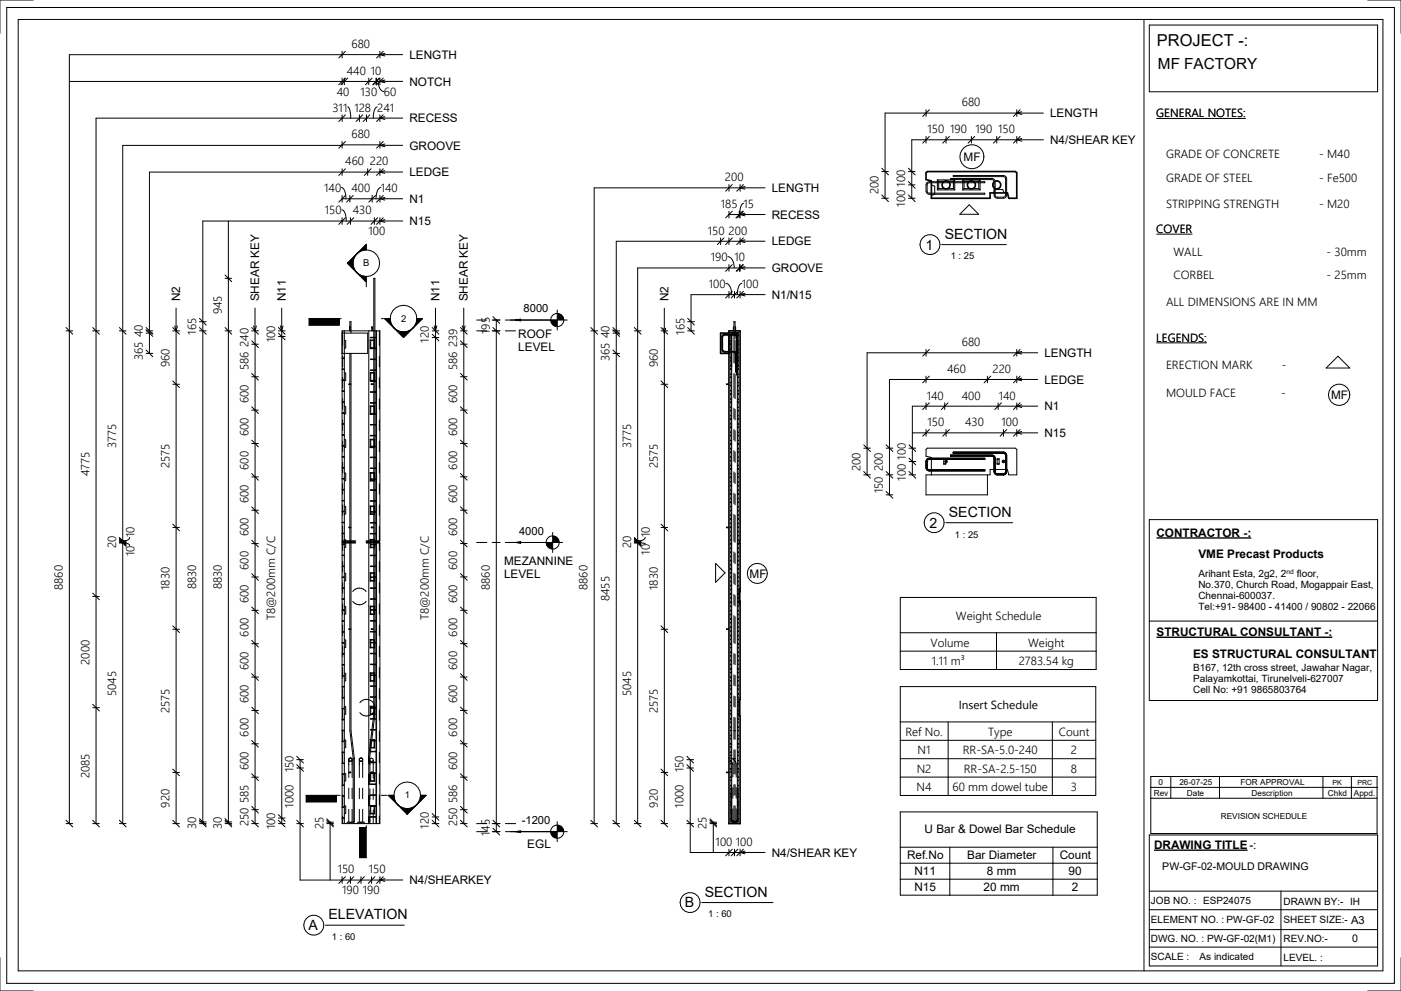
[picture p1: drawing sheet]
<svg xmlns="http://www.w3.org/2000/svg" width="420mm" height="297mm" viewBox="0 0 420 297" stroke-linecap="round" stroke-linejoin="round" font-family="sans-serif">
<defs><g id="words">
<text font-size="4.9" x="346.9" y="13.9">PROJECT -:</text>
<text font-size="4.6" x="347.2" y="20.7">MF FACTORY</text>
<g font-size="4.2">
<text x="283.2" y="71.6">SECTION</text>
<text x="277.5" y="74.8">1</text>
<text x="284.5" y="155">SECTION</text>
<text x="278.7" y="158.2">2</text>
<text x="211.3" y="268.9">SECTION</text>
<text x="98.5" y="275.7">ELEVATION</text>
<text x="205.3" y="272">B</text>
<text x="92.5" y="278.8">A</text>
</g>
<g font-size="3.5">
<text x="105.4" y="14.4">680</text>
<text x="122.8" y="17.6">LENGTH</text>
<text x="104" y="22.4">440</text>
<text x="111.2" y="22.4">10</text>
<text x="101" y="28.8">40</text>
<text x="108.1" y="28.8">130</text>
<text x="115.1" y="28.8">60</text>
<text x="122.8" y="25.7">NOTCH</text>
<text x="99.7" y="33.4">311</text>
<text x="106.3" y="33.4">128</text>
<text x="113.1" y="33.4">241</text>
<text x="288.4" y="31.9">680</text>
<text x="314.9" y="35.2">LENGTH</text>
<text x="346.7" y="35.2">GENERAL NOTES:</text>
<text x="105.4" y="41.4">680</text>
<text x="122.8" y="36.7">RECESS</text>
<text x="278.1" y="39.9">150</text>
<text x="284.9" y="39.9">190</text>
<text x="292.5" y="39.9">190</text>
<text x="299.3" y="39.9">150</text>
<text x="122.8" y="44.8">GROOVE</text>
<text x="314.9" y="43.2">N4/SHEAR KEY</text>
<text x="349.6" y="47.3">GRADE OF CONCRETE</text>
<text x="395.5" y="47.3">- M40</text>
<text x="103.5" y="49.6">460</text>
<text x="110.9" y="49.6">220</text>
<text x="122.8" y="52.8">LEDGE</text>
<text x="288.9" y="48.3">MF</text>
<text x="97.2" y="57.6">140</text>
<text x="105.4" y="57.6">400</text>
<text x="114.2" y="57.6">140</text>
<text x="217.4" y="54.3">200</text>
<text x="231.4" y="57.6">LENGTH</text>
<text x="263.4" y="58.3" transform="rotate(-90 263.4 58.3)">200</text>
<text x="271.4" y="56" transform="rotate(-90 271.4 56)">100</text>
<text x="349.6" y="54.6">GRADE OF STEEL</text>
<text x="395.5" y="54.6">- Fe500</text>
<text x="97.4" y="64.3">150</text>
<text x="105.8" y="64.3">430</text>
<text x="122.8" y="60.8">N1</text>
<text x="216.1" y="62.3">185</text>
<text x="222.9" y="62.3">15</text>
<text x="231.4" y="65.6">RECESS</text>
<text x="271.4" y="61.9" transform="rotate(-90 271.4 61.9)">100</text>
<text x="349.6" y="62.3">STRIPPING STRENGTH</text>
<text x="395.5" y="62.3">- M20</text>
<text x="110.5" y="70.3">100</text>
<text x="122.8" y="67.5">N15</text>
<text x="212.2" y="70.3">150</text>
<text x="218.5" y="70.3">200</text>
<text x="346.7" y="69.9">COVER</text>
<text x="231.4" y="73.6">LEDGE</text>
<text x="351.8" y="76.8">WALL</text>
<text x="397.8" y="76.8">- 30mm</text>
<text x="213.1" y="78.3">190</text>
<text x="220.2" y="78.3">10</text>
<text x="231.4" y="81.6">GROOVE</text>
<text x="351.8" y="83.5">CORBEL</text>
<text x="397.8" y="83.5">- 25mm</text>
<text x="212.5" y="86.3">100</text>
<text x="222.4" y="86.3">100</text>
<text x="231.4" y="89.6">N1/N15</text>
<text x="54" y="90.4" transform="rotate(-90 54 90.4)">N2</text>
<text x="66.5" y="94.2" transform="rotate(-90 66.5 94.2)">945</text>
<text x="77.7" y="90.4" transform="rotate(-90 77.7 90.4)">SHEAR KEY</text>
<text x="85.7" y="90.4" transform="rotate(-90 85.7 90.4)">N11</text>
<text x="131.8" y="90.4" transform="rotate(-90 131.8 90.4)">N11</text>
<text x="140.3" y="90.4" transform="rotate(-90 140.3 90.4)">SHEAR KEY</text>
<text x="200.4" y="90.4" transform="rotate(-90 200.4 90.4)">N2</text>
<text x="349.6" y="91.6">ALL DIMENSIONS ARE IN MM</text>
<text x="42.8" y="101.1" transform="rotate(-90 42.8 101.1)">40</text>
<text x="58.8" y="100.4" transform="rotate(-90 58.8 100.4)">165</text>
<text x="146.8" y="100.1" transform="rotate(-90 146.8 100.1)">195</text>
<text x="155.4" y="101.3">ROOF</text>
<text x="182.8" y="101.5" transform="rotate(-90 182.8 101.5)">40</text>
<text x="205.2" y="100.4" transform="rotate(-90 205.2 100.4)">165</text>
<text x="74.5" y="104.1" transform="rotate(-90 74.5 104.1)">240</text>
<text x="82.5" y="102.6" transform="rotate(-90 82.5 102.6)">100</text>
<text x="128.6" y="102.8" transform="rotate(-90 128.6 102.8)">120</text>
<text x="137.1" y="104" transform="rotate(-90 137.1 104)">239</text>
<text x="155.4" y="105.3">LEVEL</text>
<text x="288.4" y="103.8">680</text>
<text x="313.2" y="107">LENGTH</text>
<text x="346.7" y="102.5">LEGENDS:</text>
<text x="42.8" y="108" transform="rotate(-90 42.8 108)">365</text>
<text x="50.8" y="110.1" transform="rotate(-90 50.8 110.1)">960</text>
<text x="74.5" y="110.9" transform="rotate(-90 74.5 110.9)">586</text>
<text x="137.1" y="110.9" transform="rotate(-90 137.1 110.9)">586</text>
<text x="182.8" y="108.3" transform="rotate(-90 182.8 108.3)">365</text>
<text x="197.2" y="110.1" transform="rotate(-90 197.2 110.1)">960</text>
<text x="284" y="111.8">460</text>
<text x="297.6" y="111.8">220</text>
<text x="349.6" y="110.8">ERECTION MARK</text>
<text x="384.3" y="110.8">-</text>
<text x="277.9" y="119.8">140</text>
<text x="288.4" y="119.8">400</text>
<text x="299.5" y="119.8">140</text>
<text x="313.2" y="115">LEDGE</text>
<text x="349.6" y="119.1">MOULD FACE</text>
<text x="384.2" y="119.1">-</text>
<text x="399.1" y="119.7">MF</text>
<text x="74.5" y="120.8" transform="rotate(-90 74.5 120.8)">600</text>
<text x="137.1" y="120.8" transform="rotate(-90 137.1 120.8)">600</text>
<text x="313.2" y="123">N1</text>
<text x="74.5" y="130.8" transform="rotate(-90 74.5 130.8)">600</text>
<text x="137.1" y="130.8" transform="rotate(-90 137.1 130.8)">600</text>
<text x="278.1" y="127.8">150</text>
<text x="289.4" y="127.8">430</text>
<text x="300.3" y="127.8">100</text>
<text x="313.2" y="131">N15</text>
<text x="34.8" y="134.4" transform="rotate(-90 34.8 134.4)">3775</text>
<text x="189.2" y="134.4" transform="rotate(-90 189.2 134.4)">3775</text>
<text x="271.6" y="137.8" transform="rotate(-90 271.6 137.8)">100</text>
<text x="26.8" y="142.7" transform="rotate(-90 26.8 142.7)">4775</text>
<text x="50.8" y="140.4" transform="rotate(-90 50.8 140.4)">2575</text>
<text x="74.5" y="140.8" transform="rotate(-90 74.5 140.8)">600</text>
<text x="137.1" y="140.8" transform="rotate(-90 137.1 140.8)">600</text>
<text x="197.2" y="140.4" transform="rotate(-90 197.2 140.4)">2575</text>
<text x="258" y="141.2" transform="rotate(-90 258 141.2)">200</text>
<text x="264.7" y="141.2" transform="rotate(-90 264.7 141.2)">200</text>
<text x="264.7" y="147.9" transform="rotate(-90 264.7 147.9)">150</text>
<text x="271.6" y="144.2" transform="rotate(-90 271.6 144.2)">100</text>
<text x="74.5" y="150.8" transform="rotate(-90 74.5 150.8)">600</text>
<text x="137.1" y="150.8" transform="rotate(-90 137.1 150.8)">600</text>
<text x="40.3" y="161.1" transform="rotate(-90 40.3 161.1)">10</text>
<text x="74.5" y="160.8" transform="rotate(-90 74.5 160.8)">600</text>
<text x="137.1" y="160.8" transform="rotate(-90 137.1 160.8)">600</text>
<text x="194.9" y="161.1" transform="rotate(-90 194.9 161.1)">10</text>
<text x="346.8" y="160.9">CONTRACTOR -:</text>
<text x="34.8" y="164.4" transform="rotate(-90 34.8 164.4)">20</text>
<text x="40.3" y="166.8" transform="rotate(-90 40.3 166.8)">10</text>
<text x="189.2" y="164.4" transform="rotate(-90 189.2 164.4)">20</text>
<text x="194.9" y="166.2" transform="rotate(-90 194.9 166.2)">10</text>
<text x="359.3" y="167.3">VME Precast Products</text>
<text x="74.5" y="170.8" transform="rotate(-90 74.5 170.8)">600</text>
<text x="137.1" y="170.8" transform="rotate(-90 137.1 170.8)">600</text>
<text x="151.1" y="169.3">MEZANNINE</text>
<text x="151.1" y="173.3">LEVEL</text>
<text x="224.8" y="173.2">MF</text>
<text x="18.8" y="176.9" transform="rotate(-90 18.8 176.9)">8860</text>
<text x="50.8" y="176.9" transform="rotate(-90 50.8 176.9)">1830</text>
<text x="58.8" y="176.6" transform="rotate(-90 58.8 176.6)">8830</text>
<text x="66.5" y="176.6" transform="rotate(-90 66.5 176.6)">8830</text>
<text x="146.8" y="176.9" transform="rotate(-90 146.8 176.9)">8860</text>
<text x="176.2" y="176.9" transform="rotate(-90 176.2 176.9)">8860</text>
<text x="197.2" y="176.9" transform="rotate(-90 197.2 176.9)">1830</text>
<text x="74.5" y="180.8" transform="rotate(-90 74.5 180.8)">600</text>
<text x="82.5" y="185.9" transform="rotate(-90 82.5 185.9)">T8@200mm C/C</text>
<text x="128.6" y="185.9" transform="rotate(-90 128.6 185.9)">T8@200mm C/C</text>
<text x="137.1" y="180.8" transform="rotate(-90 137.1 180.8)">600</text>
<text x="182.8" y="180.3" transform="rotate(-90 182.8 180.3)">8455</text>
<text x="286.6" y="185.8">Weight Schedule</text>
<text x="74.5" y="190.8" transform="rotate(-90 74.5 190.8)">600</text>
<text x="137.1" y="190.8" transform="rotate(-90 137.1 190.8)">600</text>
<text x="346.8" y="190.7">STRUCTURAL CONSULTANT -:</text>
<text x="279" y="193.8">Volume</text>
<text x="308.3" y="193.8">Weight</text>
<text x="357.7" y="197.1">ES STRUCTURAL CONSULTANT</text>
<text x="26.8" y="199.3" transform="rotate(-90 26.8 199.3)">2000</text>
<text x="74.5" y="200.8" transform="rotate(-90 74.5 200.8)">600</text>
<text x="137.1" y="200.8" transform="rotate(-90 137.1 200.8)">600</text>
<text x="279.4" y="199.4">1.11 m³</text>
<text x="305.5" y="199.4">2783.54 kg</text>
<text x="34.8" y="208.7" transform="rotate(-90 34.8 208.7)">5045</text>
<text x="189.2" y="208.7" transform="rotate(-90 189.2 208.7)">5045</text>
<text x="50.8" y="213.9" transform="rotate(-90 50.8 213.9)">2575</text>
<text x="74.5" y="210.8" transform="rotate(-90 74.5 210.8)">600</text>
<text x="137.1" y="210.8" transform="rotate(-90 137.1 210.8)">600</text>
<text x="197.2" y="213.9" transform="rotate(-90 197.2 213.9)">2575</text>
<text x="287.4" y="212.5">Insert Schedule</text>
<text x="74.5" y="220.8" transform="rotate(-90 74.5 220.8)">600</text>
<text x="137.1" y="220.8" transform="rotate(-90 137.1 220.8)">600</text>
<text x="271.5" y="220.6">Ref No.</text>
<text x="296.3" y="220.6">Type</text>
<text x="317.5" y="220.6">Count</text>
<text x="275.2" y="226.1">N1</text>
<text x="288.7" y="226.1">RR-SA-5.0-240</text>
<text x="321.1" y="226.1">2</text>
<text x="26.8" y="233.3" transform="rotate(-90 26.8 233.3)">2085</text>
<text x="74.5" y="230.9" transform="rotate(-90 74.5 230.9)">600</text>
<text x="88" y="231.6" transform="rotate(-90 88 231.6)">150</text>
<text x="137.1" y="230.8" transform="rotate(-90 137.1 230.8)">600</text>
<text x="205" y="231.6" transform="rotate(-90 205 231.6)">150</text>
<text x="274.9" y="231.6">N2</text>
<text x="289" y="231.6">RR-SA-2.5-150</text>
<text x="321.1" y="231.6">8</text>
<text x="274.8" y="237.1">N4</text>
<text x="285.6" y="237.1">60 mm dowel tube</text>
<text x="321.1" y="237.1">3</text>
<text x="50.8" y="242.1" transform="rotate(-90 50.8 242.1)">920</text>
<text x="74.5" y="240.7" transform="rotate(-90 74.5 240.7)">585</text>
<text x="88" y="242.1" transform="rotate(-90 88 242.1)">1000</text>
<text x="137.1" y="240.7" transform="rotate(-90 137.1 240.7)">586</text>
<text x="197.2" y="242.1" transform="rotate(-90 197.2 242.1)">920</text>
<text x="205" y="242.1" transform="rotate(-90 205 242.1)">1000</text>
<text x="58.8" y="248.6" transform="rotate(-90 58.8 248.6)">30</text>
<text x="66.5" y="248.6" transform="rotate(-90 66.5 248.6)">30</text>
<text x="74.5" y="247.7" transform="rotate(-90 74.5 247.7)">250</text>
<text x="82.5" y="248.6" transform="rotate(-90 82.5 248.6)">100</text>
<text x="97" y="248.6" transform="rotate(-90 97 248.6)">25</text>
<text x="128.6" y="248.5" transform="rotate(-90 128.6 248.5)">120</text>
<text x="137.1" y="247.7" transform="rotate(-90 137.1 247.7)">250</text>
<text x="146.8" y="250.7" transform="rotate(-90 146.8 250.7)">145</text>
<text x="211.9" y="248.6" transform="rotate(-90 211.9 248.6)">25</text>
<text x="277.2" y="249.8">U Bar &amp; Dowel Bar Schedule</text>
<text x="158.1" y="254.2">EGL</text>
<text x="214.6" y="253.6">100</text>
<text x="220.6" y="253.6">100</text>
<text x="231.4" y="256.8">N4/SHEAR KEY</text>
<text x="272" y="257.5">Ref.No</text>
<text x="290" y="257.5">Bar Diameter</text>
<text x="317.8" y="257.5">Count</text>
<text x="346" y="254.5">DRAWING TITLE</text>
<text x="374.6" y="254.5">-:</text>
<text x="101.3" y="261.8">150</text>
<text x="110.6" y="261.8">150</text>
<text x="274.2" y="262.3">N11</text>
<text x="295.9" y="262.3">8 mm</text>
<text x="320.4" y="262.3">90</text>
<text x="102.6" y="268">190</text>
<text x="108.8" y="268">190</text>
<text x="122.8" y="265.1">N4/SHEARKEY</text>
<text x="274.2" y="267.1">N15</text>
<text x="294.9" y="267.1">20 mm</text>
<text x="321.4" y="267.1">2</text>
</g>
<g font-size="3.4">
<text x="157" y="93.7">8000</text>
<text x="155.6" y="160.4">4000</text>
<text x="156.4" y="247.1">-1200</text>
<text x="405.1" y="276.9">A3</text>
</g>
<g font-size="3.2">
<text x="348.5" y="260.9">PW-GF-02-MOULD DRAWING</text>
<text x="405.5" y="282.4">0</text>
</g>
<g font-size="3">
<text x="359.3" y="172.9">Arihant Esta, 2g2, 2</text>
<text x="388.8" y="172.9">floor,</text>
<text x="359.3" y="176.2">No.370, Church Road, Mogappair East,</text>
<text x="359.3" y="179.5">Chennai-600037.</text>
<text x="359.3" y="182.8">Tel:+91- 98400 - 41400 / 90802 - 22066</text>
<text x="357.7" y="201.1">B167, 12th cross street, Jawahar Nagar,</text>
<text x="357.7" y="204.4">Palayamkottai, Tirunelveli-627007</text>
<text x="357.7" y="207.8">Cell No: +91 9865803764</text>
<text x="345.1" y="270.9">JOB NO. :</text>
<text x="360.7" y="271.1">ESP24075</text>
<text x="384.8" y="271.4">DRAWN BY:-</text>
<text x="404.8" y="271.4">IH</text>
<text x="345.1" y="276.8">ELEMENT NO. :</text>
<text x="367.7" y="276.8">PW-GF-02</text>
<text x="384.8" y="276.8">SHEET SIZE:-</text>
<text x="345.1" y="282.4">DWG. NO. :</text>
<text x="345.1" y="287.7">SCALE :</text>
<text x="359.7" y="287.7">As indicated</text>
<text x="361.9" y="282.4">PW-GF-02(M1)</text>
<text x="384.8" y="282.4">REV.NO:-</text>
<text x="384.8" y="288">LEVEL. :</text>
</g>
<g font-size="2.8">
<text x="285.1" y="77.8">1 : 25</text>
<text x="108.9" y="79.8">B</text>
<text x="120.3" y="96.5">2</text>
<text x="286.3" y="161.2">1 : 25</text>
<text x="121.4" y="239.4">1</text>
<text x="212.4" y="275">1 : 60</text>
<text x="99.5" y="281.8">1 : 60</text>
</g>
<g font-size="2.5">
<text x="345.9" y="238.6">Rev</text>
<text x="347.4" y="235.3">0</text>
<text x="353.6" y="235.3">26-07-25</text>
<text x="355.9" y="238.6">Date</text>
<text x="372" y="235.3">FOR APPROVAL</text>
<text x="375.3" y="238.6">Description</text>
<text x="398.2" y="238.6">Chkd</text>
<text x="406" y="238.6">Appd.</text>
<text x="366" y="245.4">REVISION SCHEDULE</text>
</g>
<g font-size="2.1">
<text x="399.5" y="235.2">PK</text>
<text x="407" y="235.2">PRC</text>
</g>
<text font-size="2" x="385.7" y="172">nd</text>
</g></defs>
<g fill="none" stroke="#000" stroke-width=".3">
<path d="M102.6 15.4v2M102.6 16.4h-81.8v230.5M102.6 16.4h11.3M103.6 15.4l-2 2M113.9 16.4h6.9M113.9 16.4l1.5 .4M113.9 15.4v2M114.9 15.4l-2 2M115.4 16l-1.5 .4M102.6 23.4v2M102.6 34.4v2M103.2 23.4v2"/>
<path d="M103.6 23.4l-2 2M103.6 34.4l-2 2M104.2 23.4l-2 2M104.3 32a3.9 3.9 0 0 1 .9 3.4M107.8 34.4v2M108.8 34.4l-2 2M109.9 34.4v2M110.6 23.4v2M110.9 34.4l-2 2M111.6 23.4l-2 2M111.9 25.4l2-2v2M112.7 23.4v2"/>
<path d="M112.9 23.4v2l2-2M113.1 32a3.4 3.4 0 0 0-1.2 3.4M113.4 24.4a2.67 2.67 0 0 0 1.7 3M113.7 23.4l-2 2M113.9 35.4l1.5 .4M113.9 35.4h6.9M113.9 34.4v2M113.9 35.4h-85.1v211.5M114.9 34.4l-2 2M115.4 24l-1.5 .4 1.5 .4M115.4 35l-1.5 .4M120.8 24.4h-100"/>
<path d="M277.7 33.9h-12.3v17.5M102.4 56.2a3.2 3.2 0 0 1 1.3 3.4M102.6 50.6v2M102.6 58.6v2M102.6 43.6h-65.8v203.3M103.6 58.6l-2 2M103.6 50.6l-2 2M104.9 58.6v2M105.9 58.6l-2 2M110.2 50.6v2M111.2 50.6l-2 2M111.6 58.6v2"/>
<path d="M112.6 58.6l-2 2M113.9 43.6l1.5 .4M113.9 43.6h6.9M113.9 50.6v2M113.9 58.6v2M114.2 56.2a3.2 3.2 0 0 0-1.5 3.4M114.9 58.6l-2 2M114.9 50.6l-2 2M115.4 43.2l-1.5 .4M115.4 51.2l-1.5 .4 1.5 .4M115.4 59.2l-1.5 .4 1.5 .4M120.8 51.6h-76v54.3"/>
<path d="M120.8 59.6h-18.2M218.6 56.3h-40.4v42.9M277.7 41.9h-4.3v9.5M277.9 54.8l.7-.3h16.7v.3h-16.7l-.4 .2-.2 .4v2l.5 .5h16.8v.3h-16.9l-.6-.4-.1-.5v-1.9zM279.3 55.4l1 .4v2.4l-1 .4M281.1 53.9h5.2M281.1 56.9h5.2M281.1 53.9v3M281.1 53.9l.4 .4M281.5 54.3h1.7M281.5 56.5h1.7M281.5 54.3v2.2"/>
<path d="M281.5 56.5l-.4 .4M284.1 54.3h1.8M284.1 56.5h1.8M285.8 52.6l15.3 .1 .6 .4 .1 .5v5.1l-.5 .6-.4 .1h-1.9l-.7-.2-.2-.7-.1-4.2-.4-.4-12.6-.1v-.3l12.7 .1 .7 .6 .1 4.6 .4 .3h2l.4-.2 .2-.4v-4.9l-.5-.6h-15.2zM285.9 56.5l.4 .4M285.9 54.3v2.2M286.3 53.9v3M286.3 53.9l-.4 .4M288.7 53.9h5.2M288.7 53.9v3M288.7 56.9h5.2M288.7 53.9l.4 .4"/>
<path d="M289.1 54.3h1.7M289.1 54.3v2.2M289.1 56.5l-.4 .4M289.1 56.5h1.7M291.7 54.3h1.8M291.7 56.5h1.8M293.5 56.5l.4 .4M293.5 54.3v2.2M293.9 53.9v3M293.9 53.9l-.4 .4M297.9 57.8l.4-1h2.4l.4 1M68.5 66.3v180.6"/>
<path d="M102.5 62.9a3.2 3.2 0 0 1 1.3 3.4M102.6 65.3v2M103.6 65.3l-2 2M104.2 78.9l5.6 5.7v-1.7M104.2 78.9h1.6M105.1 65.3v2M105.8 78.9a4 4 0 0 0 4 4M106.1 65.3l-2 2M109.8 74.9a4 4 0 0 1 4 4 4 4 0 0 1-4 4M109.8 74.9a4 4 0 0 0-4 4 4 4 0 0 0 4 4M109.8 74.9a4 4 0 0 0-4 4M109.8 74.9v-1.7l-5.6 5.7"/>
<path d="M112.2 65.3v2M113.2 65.3l-2 2M113.9 65.3v2M114.9 65.3l-2 2M115.4 65.8l-1.5 .4 1.5 .5M120.8 66.2l-60 .1v180.6M216.1 72.3h-31.3v26.9M290.6 61.4l2.8 2.8h-5.6zM19.8 99.2h2M19.8 98.2l2 2M27.8 99.2h2M27.8 98.2l2 2"/>
<path d="M35.8 99.2h2M35.8 98.2l2 2M43.8 99.2h2M43.8 99.9h2M43.8 98.2l2 2M43.8 98.9l2 2M51.8 99.2h2M51.8 98.2l2 2M52.4 97.7l.4 1.5 .4-1.5M52.8 92.4v154.5M59.8 99.2h2M59.8 96.4h2"/>
<path d="M59.8 95.4l2 2M59.8 98.2l2 2M67.5 99.2h2M67.5 83.4h2M67.5 98.2l2 2M67.5 82.4l2 2M75.5 99.2h2M75.5 98.2l2 2M76.1 97.7l.4 1.5 .4-1.5M76.5 92.4v154.5M83.5 99.2h2M83.5 98.2l2 2"/>
<path d="M83.5 99.9l2 2M84.1 97.7l.4 1.5 .4-1.5M84.5 92.4v154.5M101.7 95.5v2h-9v-2h9.6M102.6 99.9h7.6v6h-7.6M102.7 99.2v4.4M103.2 99.2v147.7M104.8 99.2v-1.2h.2v1.2M104.8 98.1h.2M104.9 98v-1.6h.3v3.5M109.8 84.9v1.1M110.6 99.2v147.7"/>
<path d="M111.5 98.1h.2M111.5 99.2v-1.2h.2v1.2M112.7 99.2v147.7M112.9 99.2v147.7M113.7 99.2v4.4M114.4 95.5h.6M117 95.5a4 4 0 0 1 4-4 4 4 0 0 1 4 4M117 95.5a4 4 0 0 0 4 4 4 4 0 0 0 4-4M117 95.5a4 4 0 0 0 4 4M117 95.5h-1.7l5.7 5.7M121 99.5v1.7M125 95.5a4 4 0 0 1-4 4"/>
<path d="M125 95.5h1.7l-5.7 5.7M129.6 99.2h2M129.6 98.2l2 2M130.2 97.7l.4 1.5 .4-1.5M130.6 92.4v154.5M138.1 99.2h2M138.1 98.2l2 2M138.6 97.7l.4 1.5 .5-1.5M139 92.4l.1 154.5M142.9 99.2h3.1M142.9 95.9h3.1M147.6 99.2h2.3"/>
<path d="M147.6 95.9h2.3M147.8 98.2l2 2M147.8 94.9l1 1M148.8 95.9v153.4M148.8 95.9l1 1M151.5 99.2h3.1M151.5 95.9h18.6M154.6 95.9l1.5-.2v.5zM167.1 92.9v6M218.6 80.3h-27.4v18.9M218.6 88.3h-11.4v8.1M219.1 99.7h.1"/>
<path d="M219.2 99.7h.2v146.7h-.2zM219.6 100l.1 .2zM220.1 99.7v-3.3h.3v3.3M220.1 98l-.2 .1v1.1M220.1 99.9v.4M220.4 98l.2 .1v1.1M220.4 99.9v.4M220.8 100l.1 .2zM221.1 99.7h.2v146.7h-.2zM221.3 99.8h.1M43.8 105.9h2M43.8 104.9l2 2"/>
<path d="M51.8 114.2l2 2M51.8 115.2h2M75.5 102.2l2 2M75.5 103.2h2M75.5 112l2 2M75.5 113h2M83.5 100.9h2M102.7 106.8v3.2M102.7 113.2v3.1M102.7 119.5v3.2M103.2 107.4h-.6l.6 .1M103.2 110.6l-.6 .1 .6 .1"/>
<path d="M103.2 113.9l-.6 .1 .6 .1M103.2 117.2l-.6 .1h.6M103.2 101.9l.5 .2v2.2l-.5 .1M103.2 111.7l.5 .2v2.1l-.5 .2M104.7 115.1h.5v.2h-.5zM104.7 115.1v.2M104.9 105.9v1.5M104.9 107.5v3.1M104.9 110.8v3.1M104.9 114.1v.8M104.9 115.5v1.7M104.9 117.3v3.2"/>
<path d="M105.1 115.1v.2M105.2 105.9v1.5M105.2 107.5v3.1M105.2 110.8v3.1M105.2 114.1v3.1M105.2 117.3v3.2M111 104.4h1.3M111 101.9v2.5M111 111.7v2.5M111 101.9h1.3M111 111.7h1.3M111 114.2h1.3"/>
<path d="M111 101.9l.2 .2M111 111.7l.2 .2M111.1 117.5h1.5zM111.1 110.9l1.5 .1zM111.1 107.7h1.5zM111.1 101.1l1.5 .1zM111.2 102.1v2.2M111.2 111.9v2.1M111.2 104.3l-.2 .1M111.2 102.1h1M111.2 104.3h1M111.2 114l-.2 .2"/>
<path d="M111.2 111.9h1M111.2 114h1M111.3 115.1h.5v.2h-.5zM111.4 115.1v.2M111.5 114.2l-.4 .1h1.5l-.4-.1M111.5 104.4l-.4 .1h1.5l-.4-.1M111.8 115.1v.2M112.1 101.1v-17.7h.3v17.7M112.1 101.3v3.1M112.1 104.5v3.2M112.1 107.8v3.1M112.1 111.1v3.1"/>
<path d="M112.1 114.3v3.2M112.1 117.6v3.1M112.2 104.3l.1 .1M112.2 102.1v2.2M112.2 111.9v2.1M112.2 114l.1 .2M112.3 101.9v2.5M112.3 111.7v2.5M112.3 101.9l-.1 .2M112.3 111.7l-.1 .2M112.4 101.3v3.1M112.4 104.5v3.2"/>
<path d="M112.4 107.8v3.1M112.4 111.1v3.1M112.4 114.3v3.2M112.4 117.6v3.1M113.7 106.8v3.2M113.7 113.2v3.1M113.7 119.5v3.2M129.6 100.2l2 2M129.6 101.2h2M138.1 112.9h2M138.1 102.2l2 2M138.1 103.2h2"/>
<path d="M138.1 111.9l2 2M216.9 100.5v.2zM216.9 105.1v.2zM218 115.1v.2M218.6 115.1h-.7v.2h.7M219.1 102.2h.1M219.1 109.6h.1M219.1 114.6h.1M219.1 119.6h.1M219.1 115.7h.1M219.1 110.7h.1M219.1 108.2h.1"/>
<path d="M219.1 103.2h.1M219.1 100.7h.1M219.1 115.5h.1M219.1 110.5h.1M219.1 108h.1M219.1 103h.1M219.1 100.5h.1M219.1 104.7h.1M219.1 107.1h.1M219.1 112.1h.1M219.1 117.1h.1M219.1 118.2h.1"/>
<path d="M219.1 113.2h.1M219.1 105.7h.1M219.1 118h.1M219.1 113h.1M219.1 105.5h.1M219.2 100.4l-2.2 .1-.3 .4v4.2l.5 .3h2M219.2 109.7h.2M219.4 105.4h.7M219.4 105.5h.7M219.4 100.4h1M220.1 100.4v5M220.1 105.5v3.3"/>
<path d="M220.1 111.9v3.3M220.1 115.3v3.9M220.1 105.4l.4 .2 .2 .4v5.5h-.1v-5.5l-.5-.5M220.4 100.3h-1l.4-.4h1l.3 .4M220.4 100.4l.5 .5v11.5h.2M220.4 100.3l.5 .2 .2 .4-.2-.4zM220.4 100.4v1.2M220.4 102v3.5M220.4 105.7v3.3M220.4 112.2v3.3M220.4 115.7v3.8M220.4 105.7v.2z"/>
<path d="M220.7 100.5v.2zM221.1 109.7h.2M221.3 102.3h.1M221.3 109.8h.1M221.3 114.7h.1M221.3 119.7h.1M221.3 115.7h.1M221.3 110.7h.1M221.3 108.2h.1M221.3 103.2h.1M221.3 100.7h.1M221.3 115.5h.1"/>
<path d="M221.3 110.5h.1M221.3 108h.1M221.3 103h.1M221.3 100.5h.1M221.3 100.3l-.5-.6h-1l-.4 .2-.2 .4h-2.2l-.5 .5 .1 4.4 .6 .3h2M221.3 104.8h.1M221.3 107.3h.1M221.3 112.3h.1M221.3 117.2h.1M221.3 118.2h.1M221.3 113.2h.1M221.3 105.7h.1"/>
<path d="M221.3 118h.1M221.3 113h.1M221.3 105.5h.1M277.7 105.8h-17.7v28.6M277.7 113.8h-11v20.6M401.2 106.8l3.5 3.5h-7.1zM75.5 122l2 2M75.5 123h2M75.5 132l2 2M75.5 133h2M102.7 125.9v3.2M102.7 132.3v3.1"/>
<path d="M102.7 138.6v3.2M103.2 120.5h-.6l.6 .1M103.2 123.8h-.6l.6 .1M103.2 127l-.6 .1 .6 .1M103.2 130.3l-.6 .1 .6 .1M103.2 133.6l-.6 .1h.6M103.2 136.9l-.6 .1h.6M103.2 121.7l.5 .2v2.1l-.5 .2M103.2 131.7l.5 .2v2.1l-.5 .2M104.9 120.6v3.2M104.9 123.9v3.1M104.9 127.2v3.1"/>
<path d="M104.9 130.5v3.1M104.9 133.7v3.2M104.9 137v3.2M105.2 120.6v3.2M105.2 123.9v3.1M105.2 127.2v3.1M105.2 130.5v3.1M105.2 133.7v3.2M105.2 137v3.2M111 121.7v2.5M111 131.7v2.5M111 121.7h1.3"/>
<path d="M111 124.2h1.3M111 131.7h1.3M111 134.2h1.3M111 121.7l.2 .2M111 131.7l.2 .2M111.1 137.1h1.5zM111.1 133.8l1.5 .1zM111.1 130.5l1.5 .1zM111.1 127.3h1.5zM111.1 124l1.5 .1zM111.1 120.7l1.5 .1zM111.2 121.9v2.1"/>
<path d="M111.2 131.9v2.1M111.2 124l-.2 .2M111.2 124h1M111.2 121.9h1M111.2 134l-.2 .2M111.2 131.9h1M111.2 134h1M112.1 120.9v3.1M112.1 124.1v3.2M112.1 127.4v3.1M112.1 130.7v3.1M112.1 133.9v3.2"/>
<path d="M112.1 137.2v3.1M112.2 121.9v2.1M112.2 131.9v2.1M112.2 124l.1 .2M112.2 134l.1 .2M112.3 121.7v2.5M112.3 131.7v2.5M112.3 121.7l-.1 .2M112.3 131.7l-.1 .2M112.4 120.9v3.1M112.4 124.1v3.2M112.4 127.4v3.1"/>
<path d="M112.4 130.7v3.1M112.4 133.9v3.2M112.4 137.2v3.1M113.7 125.9v3.2M113.7 132.3v3.1M113.7 138.6v3.2M138.1 122.9h2M138.1 132.9h2M138.1 121.9l2 2M138.1 131.9l2 2M219.1 129.5h.1M219.1 137h.1"/>
<path d="M219.1 139.4h.1M219.1 138.1h.1M219.1 133.2h.1M219.1 120.7h.1M219.1 138h.1M219.1 133h.1M219.1 120.5h.1M219.1 122.1h.1M219.1 124.5h.1M219.1 127h.1M219.1 132h.1M219.1 134.5h.1"/>
<path d="M219.1 135.7h.1M219.1 130.7h.1M219.1 128.2h.1M219.1 125.7h.1M219.1 123.2h.1M219.1 135.5h.1M219.1 130.5h.1M219.1 128h.1M219.1 125.5h.1M219.1 123h.1M220.1 122.4v3.2M220.1 128.7v3.2"/>
<path d="M220.1 135.1v3.2M220.4 122.7v3.2M220.4 129.1v3.2M220.4 135.4v3.2M221.3 129.6h.1M221.3 137.1h.1M221.3 139.6h.1M221.3 138.1h.1M221.3 133.2h.1M221.3 120.7h.1M221.3 138h.1M221.3 133h.1"/>
<path d="M221.3 120.5h.1M221.3 122.2h.1M221.3 124.7h.1M221.3 127.2h.1M221.3 132.1h.1M221.3 134.6h.1M221.3 135.7h.1M221.3 130.7h.1M221.3 128.2h.1M221.3 125.7h.1M221.3 123.2h.1M221.3 135.5h.1"/>
<path d="M221.3 130.5h.1M221.3 128h.1M221.3 125.5h.1M221.3 123h.1M273.6 129.8h4.1M277.7 121.8h-4.1v12.6M277.9 137.7l.7-.3h16.7v.3h-16.7l-.4 .2-.2 .5v2l.5 .4h16.8v.4l-16.9-.1-.5-.2-.2-.7v-1.8zM279.3 137.4v-.2l-1.6-.4v-2l.4-.4h26.4l.4 .4v7.6h-2.4l-.4-1.6h-.3M279.3 137.7v3.1M283 137.7v1.5h.6v-1.5M283 139.1h.6M299 137.6h.6v1.6h-.6z"/>
<path d="M299 139.1h.6M299 137.7h.6M300.9 135.9h-15.1v-.3l15.5 .1 .5 .8v4.9l-.3 .7-.6 .3-2.1-.1-.6-.4-.1-4.5-.5-.6h-12.6v-.4l12.7 .1 .7 .7v4.2M300.9 135.9l.4 .2 .2 .4M301.5 136.5v4.9M51.8 157.1l2 2M51.8 158.1h2M75.5 142l2 2M75.5 143h2M75.5 152l2 2M75.5 153h2M102.7 145v3.2"/>
<path d="M102.7 151.3v3.2M102.7 157.7v4.4M103.2 140.2h-.6l.6 .1M103.2 143.5h-.6l.6 .1M103.2 146.7l-.6 .1 .6 .1M103.2 150l-.6 .1h.6M103.2 153.3l-.6 .1h.6M103.2 156.6h-.6l.6 .1M103.2 159.9h-.6l.6 .1M103.2 141.7l.5 .2v2.2l-.5 .1M103.2 151.7l.5 .2v2.2l-.5 .1M104.7 158h.5v.2h-.5z"/>
<path d="M104.7 158v.2M104.9 140.3v3.2M104.9 143.6v3.1M104.9 146.9v3.1M104.9 150.1v3.2M104.9 153.4v3.2M104.9 156.7v1.1M104.9 158.4v1.5M104.9 160v3.1M105.1 158v.2M105.2 140.3v3.2M105.2 143.6v3.1"/>
<path d="M105.2 146.9v3.1M105.2 150.1v3.2M105.2 153.4v3.2M105.2 156.7v3.2M105.2 160v3.1M111 141.7v2.5M111 151.7v2.5M111 141.7h1.3M111 144.2h1.3M111 151.7h1.3M111 154.2h1.3M111 141.7l.2 .2"/>
<path d="M111 151.7l.2 .2M111.1 159.9l1.5 .1zM111.1 156.7h1.5zM111.1 153.4l1.5 .1zM111.1 150.1l1.5 .1zM111.1 146.9h1.5zM111.1 143.6l1.5 .1zM111.1 140.3l1.5 .1zM111.2 141.9v2.1M111.2 151.9v2.1M111.2 144l-.2 .2M111.2 141.9h1"/>
<path d="M111.2 144h1M111.2 154l-.2 .2M111.2 151.9h1M111.2 154h1M111.3 158h.5v.2h-.5zM111.4 158v.2M111.8 158v.2M112.1 140.5v3.1M112.1 143.7v3.2M112.1 147v3.1M112.1 150.3v3.1M112.1 153.5v3.2"/>
<path d="M112.1 156.8v3.1M112.2 141.9v2.1M112.2 151.9v2.1M112.2 144l.1 .2M112.2 154l.1 .2M112.3 141.7v2.5M112.3 151.7v2.5M112.3 141.7l-.1 .2M112.3 151.7l-.1 .2M112.4 140.5v3.1M112.4 143.7v3.2M112.4 147v3.1"/>
<path d="M112.4 150.3v3.1M112.4 153.5v3.2M112.4 156.8v3.1M113.7 145v3.2M113.7 151.3v3.2M113.7 157.7v4.4M138.1 143h2M138.1 142l2 2M138.1 152l2 2M138.1 153h2M218 158v.2M218.6 158h-.7v.2h.7"/>
<path d="M219.1 149.4h.1M219.1 159.3h.1M219.1 155.6h.1M219.1 140.6h.1M219.1 155.5h.1M219.1 140.5h.1M219.1 141.9h.1M219.1 144.4h.1M219.1 146.9h.1M219.1 151.9h.1M219.1 154.4h.1M219.1 156.8h.1"/>
<path d="M219.1 158.1h.1M219.1 153.1h.1M219.1 150.6h.1M219.1 148.1h.1M219.1 145.6h.1M219.1 143.1h.1M219.1 158h.1M219.1 153h.1M219.1 150.5h.1M219.1 148h.1M219.1 145.5h.1M219.1 143h.1"/>
<path d="M220.1 141.5v3.2M220.1 147.8v3.2M220.1 154.2v3.9M220.1 158.2v4.1M220.4 141.8v3.2M220.4 148.2v3.1M220.4 154.5v3.9M220.4 158.6v4M221.3 149.5h.1M221.3 154.5h.1M221.3 159.5h.1M221.3 155.6h.1"/>
<path d="M221.3 140.6h.1M221.3 155.5h.1M221.3 140.5h.1M221.3 142.1h.1M221.3 144.5h.1M221.3 147h.1M221.3 152h.1M221.3 157h.1M221.3 158.1h.1M221.3 153.1h.1M221.3 150.6h.1M221.3 148.1h.1"/>
<path d="M221.3 145.6h.1M221.3 143.1h.1M221.3 158h.1M221.3 153h.1M221.3 150.5h.1M221.3 148h.1M221.3 145.5h.1M221.3 143h.1M279.3 141.2v1.2M298.1 140.8h-1.2v1.6h-19.2v6h18.4v-6M298.4 141.4l.2 .5 .4 .1M298.4 140.8h3.1"/>
<path d="M299 142h1.9M301.5 141.4l-.2 .5-.4 .1M27.8 177.8l2 2M27.8 178.8h2M35.8 162.8h2M35.8 162.1h2M35.8 162.3h2M35.8 162.6h2M35.8 161.1l2 2M35.8 161.3l2 2M35.8 161.6l2 2M35.8 161.8l2 2"/>
<path d="M36.8 162.7l.6 .1a1.45 1.45 0 0 1 1.5 .7M38.9 161.1a1.72 1.72 0 0 1-2.1 1.1M75.5 173h2M75.5 162l2 2M75.5 163h2M75.5 172l2 2M102.7 162.8v2.3M102.7 168.3v3.2M102.7 174.6v3.2M102.7 162.8h4M102.7 162.1h4M102.7 162.1l-.1 .2h4"/>
<path d="M103.2 163.1l-.6 .1 .6 .1M103.2 166.4l-.6 .1 .6 .1M103.2 169.7l-.6 .1h.6M103.2 173l-.6 .1h.6M103.2 176.3h-.6l.6 .1M103.2 179.5l-.6 .1 .6 .1M103.2 161.7l.5 .2v2.2l-.5 .1M103.2 171.7l.5 .2v2.2l-.5 .1M104.9 163.3v3.1M104.9 166.6v3.1M104.9 169.8v3.2M104.9 173.1v3.2"/>
<path d="M104.9 176.4v3.1M104.9 179.7v3.1M105.2 163.3v3.1M105.2 166.6v3.1M105.2 169.8v3.2M105.2 173.1v3.2M105.2 176.4v3.1M105.2 179.7v3.1M105.8 177.3a2.45 2.45 0 0 1 4 0M106.6 162.6h-4l.1 .2M109.7 162.3h4M109.7 162.6h4"/>
<path d="M109.8 162.8h3.9M109.8 162.1h3.9M111 161.7v2.5M111 171.7v2.5M111 161.7h1.3M111 164.2h1.3M111 171.7h1.3M111 174.2h1.3M111 161.7l.2 .2M111 171.7l.2 .2M111.1 179.5l1.5 .1zM111.1 176.3h1.5z"/>
<path d="M111.1 173l1.5 .1zM111.1 169.7l1.5 .1zM111.1 166.5h1.5zM111.1 163.2l1.5 .1zM111.2 161.9v2.1M111.2 171.9v2.1M111.2 164l-.2 .2M111.2 161.9h1M111.2 164h1M111.2 174l-.2 .2M111.2 171.9h1M111.2 174h1"/>
<path d="M112.1 160.1v3.1M112.1 163.3v3.2M112.1 166.6v3.1M112.1 169.9v3.1M112.1 173.1v3.2M112.1 176.4v3.1M112.1 179.7v3.1M112.2 161.9v2.1M112.2 171.9v2.1M112.2 164l.1 .2M112.2 174l.1 .2M112.3 161.7v2.5"/>
<path d="M112.3 171.7v2.5M112.3 161.7l-.1 .2M112.3 171.7l-.1 .2M112.4 160.1v3.1M112.4 163.3v3.2M112.4 166.6v3.1M112.4 169.9v3.1M112.4 173.1v3.2M112.4 176.4v3.1M112.4 179.7v3.1M113.7 162.8v2.3M113.7 168.3v3.2"/>
<path d="M113.7 174.6v3.2M113.7 162.1l.1 .1M113.7 162.3v.3M113.7 162.3l.2-.2v-62.9h-11.3v147.7h11.3v-84.1l-.2-.2M113.8 162.7l-.1 .1M138.1 163h2M138.1 162l2 2M138.1 172l2 2M138.1 173h2M142.9 162.6h3.1M147.6 162.6h2.3M151.5 162.6h3.1"/>
<path d="M214.6 168.9l2.8 2.8-2.8 2.9zM219.1 166.8h.1M219.1 169.3h.1M219.1 171.7h.1M219.1 179.2h.1M219.1 178.1h.1M219.1 170.6h.1M219.1 160.6h.1M219.1 178h.1M219.1 170.5h.1M219.1 160.5h.1M219.1 161.8h.1"/>
<path d="M219.1 164.3h.1M219.1 174.2h.1M219.1 176.7h.1M219.1 175.6h.1M219.1 173.1h.1M219.1 168.1h.1M219.1 165.6h.1M219.1 163.1h.1M219.1 175.5h.1M219.1 173h.1M219.1 168h.1M219.1 165.5h.1"/>
<path d="M219.1 163h.1M220.1 165.5v3.1M220.1 171.8v3.2M220.1 178.2v3.2M220.4 165.8v3.2M220.4 172.2v3.1M220.4 178.5v3.2M221.3 166.9h.1M221.3 169.4h.1M221.3 171.9h.1M221.3 179.3h.1M221.3 178.1h.1"/>
<path d="M221.3 170.6h.1M221.3 160.6h.1M221.3 178h.1M221.3 170.5h.1M221.3 160.5h.1M221.3 161.9h.1M221.3 164.4h.1M221.3 174.4h.1M221.3 176.8h.1M221.3 175.6h.1M221.3 173.1h.1M221.3 168.1h.1"/>
<path d="M221.3 165.6h.1M221.3 163.1h.1M221.3 175.5h.1M221.3 173h.1M221.3 168h.1M221.3 165.5h.1M221.3 163h.1M221.9 176.9v3.8M221.9 176.3h-.2v1.1M51.8 187.6l2 2M51.8 188.6h2M75.5 183h2"/>
<path d="M75.5 182l2 2M75.5 192l2 2M75.5 193h2M102.7 181v3.2M102.7 187.4v3.1M102.7 193.7v3.2M103.2 182.8l-.6 .1 .6 .1M103.2 186.1l-.6 .1h.6M103.2 189.4l-.6 .1h.6M103.2 192.7h-.6l.6 .1M103.2 196h-.6l.6 .1M103.2 199.2l-.6 .1 .6 .1"/>
<path d="M103.2 181.7l.5 .2v2.2l-.5 .1M103.2 191.7l.5 .2v2.2l-.5 .1M104.7 188.6h.5v.1h-.5zM104.7 188.6v.1M104.9 183v3.1M104.9 186.2v2.2M104.9 188.9v.5M104.9 189.5v3.2M104.9 192.8v3.2M104.9 196.1v3.1M104.9 199.4v3.1M105.1 188.6v.1"/>
<path d="M105.2 183v3.1M105.2 186.2v3.2M105.2 189.5v3.2M105.2 192.8v3.2M105.2 196.1v3.1M105.2 199.4v3.1M105.8 180.3a2.45 2.45 0 0 0 4 0M111 181.7v2.5M111 191.7v2.5M111 181.7h1.3M111 184.2h1.3M111 191.7h1.3"/>
<path d="M111 194.2h1.3M111 181.7l.2 .2M111 191.7l.2 .2M111.1 199.1l1.5 .1zM111.1 195.9h1.5zM111.1 192.6h1.5zM111.1 189.3l1.5 .1zM111.1 186.1h1.5zM111.1 182.8l1.5 .1zM111.2 181.9v2.1M111.2 191.9v2.2M111.2 184l-.2 .2"/>
<path d="M111.2 181.9h1M111.2 184h1M111.2 194.1l-.2 .1M111.2 191.9h1M111.2 194.1h1M111.3 188.6h.5v.1h-.5zM111.4 188.6v.1M111.8 188.6v.1M112.1 182.9v3.2M112.1 186.2v3.1M112.1 189.4v3.2M112.1 192.7v3.1"/>
<path d="M112.1 196v3.1M112.1 199.2v3.2M112.2 181.9v2.1M112.2 191.9v2.2M112.2 184l.1 .2M112.2 194.1l.1 .1M112.3 181.7v2.5M112.3 191.7v2.5M112.3 181.7l-.1 .2M112.3 191.7l-.1 .2M112.4 182.9v3.2M112.4 186.2v3.1"/>
<path d="M112.4 189.4v3.2M112.4 192.7v3.1M112.4 196v3.1M112.4 199.2v3.2M113.7 181v3.2M113.7 187.4v3.1M113.7 193.7v3.2M138.1 183h2M138.1 182l2 2M138.1 192l2 2M138.1 193h2M218 188.6v.1"/>
<path d="M218.6 188.6h-.7v.1h.7M219.1 181.7h.1M219.1 186.6h.1M219.1 189.1h.1M219.1 196.6h.1M219.1 199.1h.1M219.1 190.6h.1M219.1 188.1h.1M219.1 183.1h.1M219.1 180.6h.1M219.1 190.5h.1M219.1 188h.1"/>
<path d="M219.1 183h.1M219.1 180.5h.1M219.1 184.2h.1M219.1 191.6h.1M219.1 194.1h.1M219.1 198.1h.1M219.1 195.6h.1M219.1 193.1h.1M219.1 185.6h.1M219.1 198h.1M219.1 195.5h.1M219.1 193h.1"/>
<path d="M219.1 185.5h.1M220.1 184.6v4M220.1 188.8v3.9M220.1 195.9v3.2M220.4 184.9v4M220.4 189.1v3.8M220.4 196.1v3.2M221.3 181.8h.1M221.3 186.8h.1M221.3 189.3h.1M221.3 196.7h.1M221.3 199.2h.1"/>
<path d="M221.3 190.6h.1M221.3 188.1h.1M221.3 183.1h.1M221.3 180.6h.1M221.3 190.5h.1M221.3 188h.1M221.3 183h.1M221.3 180.5h.1M221.3 184.3h.1M221.3 191.8h.1M221.3 194.2h.1M221.3 198.1h.1"/>
<path d="M221.3 195.6h.1M221.3 193.1h.1M221.3 185.6h.1M221.3 198h.1M221.3 195.5h.1M221.3 193h.1M221.3 185.5h.1M221.7 180.2v1.1h.2M27.8 211.2l2 2M27.8 212.2h2M75.5 202l2 2M75.5 203h2"/>
<path d="M75.5 212l2 2M75.5 213h2M102.7 200.1v3.2M102.7 206.4v3.2M102.7 212.8v3.2M102.7 219.2v3.1M103.2 202.5l-.6 .1 .6 .1M103.2 205.8l-.6 .1h.6M103.2 209.1h-.6l.6 .1M103.2 212.4h-.6l.6 .1M103.2 215.6l-.6 .1 .6 .1M103.2 218.9l-.6 .1 .6 .1"/>
<path d="M103.2 201.7l.5 .2v2.2l-.5 .1M103.2 211.7l.5 .2v2.2l-.5 .1M104.9 202.7v3.1M104.9 205.9v3.2M104.9 209.2v3.2M104.9 212.5v3.1M104.9 215.8v3.1M104.9 219.1l.4 3.1M105.2 202.7v3.1M105.2 205.9v3.2M105.2 209.2v3.2M105.2 212.5v3.1"/>
<path d="M105.2 215.8v3.1M105.2 219.1l.4 3.1M107.9 210.7a2.49 2.49 0 0 1 3.7-.4 2.49 2.49 0 0 1 0 3.7 2.49 2.49 0 0 1-3.7-.4M111 201.7v2.5M111 211.7v2.5M111 201.7h1.3M111 204.2h1.3M111 211.7h1.3M111 214.2h1.3M111 201.7l.2 .2M111 211.7l.2 .2M111.1 218.7l1.5 .1z"/>
<path d="M111.1 215.5h1.5zM111.1 212.2h1.5zM111.1 208.9l1.5 .1zM111.1 205.7h1.5zM111.1 202.4h1.5zM111.2 201.9v2.2M111.2 211.9v2.2M111.2 204.1l-.2 .1M111.2 201.9h1M111.2 204.1h1M111.2 214.1l-.2 .1M111.2 211.9h1"/>
<path d="M111.2 214.1h1M111.5 218.8l-.4 3.2M111.8 218.8l-.3 3.2M111.9 215.6l-.4 3.1M112.1 214.2l-.2 1.2M112.1 214.1v.1M112.1 212.3v1.8M112.1 202.5v3.1M112.1 205.8v3.1M112.1 209v3.2M112.2 201.9v2.2M112.2 211.9v2.2"/>
<path d="M112.2 204.1l.1 .1M112.2 214.1l.1 .1M112.2 215.6l-.3 3.1M112.3 201.7v2.5M112.3 211.7v2.5M112.3 201.7l-.1 .2M112.3 211.7l-.1 .2M112.4 212.3l-.1 3.1M112.4 202.5v3.1M112.4 205.8v3.1M112.4 209v3.2M113.7 200.1v3.2"/>
<path d="M113.7 206.4v3.2M113.7 212.8v3.2M113.7 219.2v3.1M138.1 203h2M138.1 213h2M138.1 202l2 2M138.1 212l2 2M219.1 204h.1M219.1 206.5h.1M219.1 211.5h.1M219.1 214h.1M219.1 218.9h.1"/>
<path d="M219.1 218.1h.1M219.1 210.6h.1M219.1 208.1h.1M219.1 203.1h.1M219.1 200.6h.1M219.1 217.9h.1M219.1 210.5h.1M219.1 208h.1M219.1 203h.1M219.1 200.5h.1M219.1 201.6h.1M219.1 209h.1"/>
<path d="M219.1 216.5h.1M219.1 215.6h.1M219.1 213.1h.1M219.1 205.6h.1M219.1 215.5h.1M219.1 213h.1M219.1 205.5h.1M220.1 202.3v3.2M220.1 208.6v3.2M220.1 215v6.6M220.4 202.5v3.1M220.4 208.8v3.2"/>
<path d="M220.4 215.2v6.4M221.3 204.2h.1M221.3 206.7h.1M221.3 211.6h.1M221.3 214.1h.1M221.3 219.1h.1M221.3 218.1h.1M221.3 210.6h.1M221.3 208.1h.1M221.3 203.1h.1M221.3 200.6h.1M221.3 217.9h.1"/>
<path d="M221.3 210.5h.1M221.3 208h.1M221.3 203h.1M221.3 200.5h.1M221.3 201.7h.1M221.3 209.1h.1M221.3 216.6h.1M221.3 215.6h.1M221.3 213.1h.1M221.3 205.6h.1M221.3 215.5h.1M221.3 213h.1"/>
<path d="M221.3 205.5h.1M221.7 209.7v.1M221.7 214.6v.1M221.9 209.7v5M51.8 230.6l2 2M51.8 231.6h2M75.5 222l2 2M75.5 223h2M75.5 232l2 2M75.5 233h2M89 226.7l2 2M89 227.7h2"/>
<path d="M89 229.2l2 2M89 230.2h2M90 227.7v36.1h23.9M100.8 238.4v2h-9v-2h10.2M102.7 225.5v3.2M102.7 231.9v3.2M102.7 238.3v3.1M103.2 222.2l-.6 .1h.6M103.2 225.5l-.6 .1h.6M103.2 228.8h-.6l.6 .1M103.2 232l-.6 .1 .6 .1M103.2 235.3l-.6 .1 .6 .1"/>
<path d="M103.2 238.6l-.6 .1h.6M103.2 221.7l.5 .2v2.2l-.5 .1M103.2 231.7l.5 .2v2.2l-.5 .1M104.6 227.7l.5 .5M104.6 227.7v5.4M104.6 236.3v3.2M104.6 227.5v.5M104.6 227.5h.1M104.6 228l.2 .2M104.7 231.5h.5v.2h-.5zM104.7 231.5v.2M104.8 228.2h.3"/>
<path d="M105.1 227.2l-.5 .3M105.1 227.2l-.5 .5M105.1 227.2l.5 .5M105.1 227.2l.4 .3M105.1 231.5v.2M105.3 222.3l.4 3.2M105.5 227.5a.5 .5 0 0 1-.4 .7M105.6 227.7l-.5 .5M105.6 227.7v5.4M105.6 236.3v3.2M105.6 222.3l.4 3.2M105.7 225.6l.2 1.7"/>
<path d="M105.9 227.3v.1M105.9 227.4v1.4M105.9 228.9v3.1M105.9 232.2v3.1M105.9 235.5v3.1M105.9 238.7v3.2M106 225.6l.2 3.2M106.2 228.9v3.1M106.2 232.2v3.1M106.2 235.5v3.1M106.2 238.7v3.2M107.7 227.7l.5 .5"/>
<path d="M107.7 227.7v5.4M107.7 236.3v3.2M107.8 227.5v.5M107.8 227.5h.1M107.8 228l.4 .2M108.2 227.2l-.4 .3M108.2 227.2l.5 .5M108.2 227.2l-.5 .5M108.2 227.2a.5 .5 0 0 1 .5 .5 .5 .5 0 0 1-.5 .5M108.7 227.7l-.5 .5M108.7 227.7v5.4M108.7 236.3v3.2"/>
<path d="M110.5 227.3v1.6M110.5 232.1v3.2M110.5 238.5v3.1M110.5 227.2v.1M110.8 227.3v1.6M110.8 232.1v3.2M110.8 238.5v3.1M110.8 227.3h.1M110.9 227.8v5.5M110.9 236.5v3.2M111 231.7l.2 .2M111 221.7v2.5"/>
<path d="M111 231.7v2.5M111 221.7h1.3M111 224.2h1.3M111 231.7h1.3M111 234.2h1.3M111 221.7l.2 .2M111.1 238.3l1.5 .1zM111.1 235.1h1.5zM111.1 231.8h1.5zM111.1 228.5l1.5 .1zM111.1 225.3h1.5zM111.1 222.1l-.6 5.1"/>
<path d="M111.1 231.9h.4M111.1 222h.4M111.1 222l.4 .1M111.2 221.9v2.2M111.2 231.9v2.2M111.2 224.1l-.2 .1M111.2 221.9h1M111.2 224.1h1M111.2 234.1l-.2 .1M111.2 234.1h1M111.3 231.5h.5v.2h-.5zM111.4 231.5v.2"/>
<path d="M111.5 222.1l-.7 5.2M111.5 222h1.1l-1.1 .1M111.8 231.5v.2M111.9 227.8v5.5M111.9 236.5v3.2M112.2 221.9v2.2M112.2 224.1l.1 .1M112.2 234.1l.1 .1M112.3 221.7v2.5M112.3 231.7v2.5M112.3 231.7l-.1 .2v2.2M112.3 221.7l-.1 .2"/>
<path d="M113.7 225.5v3.2M113.7 231.9v3.2M113.7 238.3v3.1M114.3 238.4h1.8M118.1 238.4a4 4 0 0 1 4-4 4 4 0 0 1 4 4M118.1 238.4a4 4 0 0 0 4 4 4 4 0 0 0 4-4M118.1 238.4a4 4 0 0 0 4 4M118.1 238.4h-1.7l5.7 5.7M126.1 238.4a4 4 0 0 1-4 4M126.1 238.4h1.7l-5.7 5.7M138.1 223h2M138.1 233h2"/>
<path d="M138.1 222l2 2M138.1 232l2 2M218 231.5v.2M218.6 231.5h-.7v.2h.7M218.6 228.2l.6 .2M218.6 227.2l.6 .1M219.1 223.9h.1M219.1 226.4h.1M219.1 231.4h.1M219.1 233.9h.1M219.1 238.8h.1M219.1 238.1h.1"/>
<path d="M219.1 235.6h.1M219.1 228.1h.1M219.1 225.6h.1M219.1 220.6h.1M219.1 237.9h.1M219.1 235.4h.1M219.1 227.9h.1M219.1 225.4h.1M219.1 220.4h.1M219.1 221.4h.1M219.1 228.9h.1M219.1 236.3h.1"/>
<path d="M219.1 233.1h.1M219.1 230.6h.1M219.1 223.1h.1M219.1 232.9h.1M219.1 230.4h.1M219.1 222.9h.1M219.2 236.4h.2M219.4 227.4a1.95 1.95 0 0 1 1.3 1.8v3.7M219.4 228.5h.1M219.4 228.5l.3 .7v3.7M219.7 236.1v3.2M220.1 224.8v7.2"/>
<path d="M220.1 235.2v3.2M220.4 224.8v7.2M220.4 235.2v3.2M220.7 236.1v3.2M221.3 224h.1M221.3 226.5h.1M221.3 231.5h.1M221.3 234h.1M221.3 239h.1M221.3 238.1h.1M221.3 235.6h.1M221.3 228.1h.1"/>
<path d="M221.3 225.6h.1M221.3 220.6h.1M221.3 237.9h.1M221.3 235.4h.1M221.3 227.9h.1M221.3 225.4h.1M221.3 220.4h.1M221.3 236.4h-.2v9.5l-.3 .3h-1l-.4-.4M221.3 221.6h.1M221.3 229h.1M221.3 236.5h.1M221.3 233.1h.1"/>
<path d="M221.3 230.6h.1M221.3 223.1h.1M221.3 232.9h.1M221.3 230.4h.1M221.3 222.9h.1M19.8 246.9h2M19.8 245.9l1 1M20.8 246.9l1 1M27.8 246.9h2M27.8 245.9l2 2M35.8 246.9h2M35.8 245.9l2 2"/>
<path d="M51.8 246.9h2M51.8 245.9l2 2M59.8 246.4h2M59.8 246.9h2M59.8 245.4l2 2M59.8 245.9l2 2M67.5 246.4h2M67.5 246.9h2M67.5 245.9l2 2M67.5 245.4l2 2M75.5 246.9h2M75.5 241.7l2 2"/>
<path d="M75.5 242.7h2M75.5 245.9l2 2M83.5 246.9h2M83.5 244.2l2 2M83.5 245.2h2M83.5 245.9l2 2M89 246.9h2M89 245.9l2 2M98 246.5h2M98 246.9h2M98 245.5l2 2M98 245.9l2 2"/>
<path d="M99 246.5v17.3M102.7 244.6v2.3M103.2 241.9l-.6 .1h.6M103.2 245.2h-.6l.6 .1M103.2 241.5l.5 .2v2.1l-.5 .2M104.6 242.6v3.9M104.9 246.5h-.7l-.2 .4M104.9 246.5l.1 .1M105 246.6h.1M105.1 246.6l.9-.1 .2 .4M105.1 246.6h.1M105.6 242.6v3.9"/>
<path d="M105.9 245.3v1.1h.3v-1.1M105.9 242v3.2M106.2 242v3.2M107.2 246.9l.1-.4h1.9l.1 .4M107.7 242.6v3.9M108.7 242.6v3.9M109.8 247.5v9.6h-2v-9h2M110.5 244.8v1.6h.3v-1.6M110.9 242.8v4.1M111 241.5l.2 .2M111 241.5v2.5M111 241.5h1.3"/>
<path d="M111 244h1.3M111.1 244.9h1.5zM111.1 241.6h1.5zM111.2 241.7v2.1M111.2 241.7h1M111.2 243.8l-.2 .2M111.2 243.8h1M111.9 242.8v4.1M112.2 241.7v2.1M112.2 243.8l.1 .2M112.3 241.5v2.5M112.3 241.5l-.1 .2"/>
<path d="M113.7 244.6v2.3M122.1 242.4v1.7M129.6 246.9h2M129.6 245.9l2 2M129.6 243.9l2 2M129.6 244.9h2M138.1 246.9h2M138.1 242.7h2M138.1 241.7l2 2M138.1 245.9l2 2M142.9 246.9h3.1M142.9 249.3h3.1"/>
<path d="M147.6 246.9h2.3M147.6 249.3h2.3M147.8 248.3l2 2M147.8 245.9l2 2M151.5 246.9h3.1M151.5 249.3h3.1M207 246.9v8.7h11.6M213.9 246.9v8.7M219.1 241.3h.1M219.1 246.3h.1M219.1 243.1h.1M219.1 240.6h.1"/>
<path d="M219.1 242.9h.1M219.1 240.4h.1M219.1 243.8h.1M219.1 245.6h.1M219.1 245.4h.1M219.2 245.8l.1 .4 .5 .2h1.1l.4-.6M219.5 246l.2 .2zM219.6 246.9l.2-.4h.9l.2 .4M219.7 242.5v3.7M219.7 246.4v.2M220.1 241.6v4.6M220.4 241.6v4.6"/>
<path d="M220.7 246l.2 .2zM220.7 246.6h.1M220.7 242.5v3.7M220.7 246.4v.2M221.3 241.4h.1M221.3 246.4h.1M221.3 243.1h.1M221.3 240.6h.1M221.3 242.9h.1M221.3 240.4h.1M221.3 243.9h.1M221.3 245.6h.1"/>
<path d="M221.3 245.4h.1M102.6 262.8v2M103.6 262.8l-2 2M105.1 262.8v2M106.1 262.8l-2 2M108.2 262.8v2M109.2 262.8l-2 2M111.4 262.8v2M112.4 262.8l-2 2M113.9 263.8l1.5 .4M113.9 263.8h6.9M113.9 262.8v2"/>
<path d="M114.9 262.8l-2 2M115.4 263.4l-1.5 .4"/>
<circle cx="291.4" cy="47" r="3.6"/>
<circle cx="167.1" cy="95.9" r="2"/>
<circle cx="401.5" cy="118.4" r="3.2"/>
<circle cx="283.7" cy="138.4" r=".4"/>
<circle cx="300.9" cy="138.4" r=".4"/>
<circle cx="227.1" cy="171.9" r="3"/>
<circle cx="111.4" cy="227.9" r=".52"/>
</g>
<g fill="#000">
<path d="M107 76.1l-.6 .8-.6 2h-1.6zM104.2 78.9h1.6l.2 1 1 1.8zM109.8 73.2v1.7l-1 .1-1.8 1.1zM92.7 95.5h9v2h-9zM107 81.7l.8 .7 2 .5v1.7zM115.3 95.5h1.7l.1 1.1 1.1 1.8zM125 95.5h1.7l-2.9 2.9 .7-.9zM154.6 95.9l1.5-.2v.5zM165.1 95.9h2v2a2 2 0 0 1-2-2zM167.1 93.9a2 2 0 0 1 2 2h-2zM121 99.5l2-.5 .8-.6-2.8 2.8zM118.2 98.4l.8 .6 2 .5v1.7z"/>
<path d="M216.9 100.5v.2zM216.9 105.1v.2zM219.6 100l.1 .2zM220.4 105.7v.2zM220.7 100.5v.2zM220.8 100l.1 .2zM116.4 238.4h1.7l.5 2 .7 .9zM126.1 238.4h1.7l-2.9 2.9 .7-.9zM91.8 238.4h9v2h-9zM107.8 248.1h2v9h-2zM122.1 242.4l2-.5 .8-.6-2.8 2.8zM119.3 241.3l.8 .6 2 .5v1.7z"/>
<path d="M219.5 246l.2 .2zM220.7 246l.2 .2z"/>
<circle cx="283.7" cy="138.4" r=".4"/>
<circle cx="300.9" cy="138.4" r=".4"/>
</g>
<g fill="none" stroke="#000" stroke-width=".5">
<path d="M277.7 51.8l.4-.4h26.4l.4 .4v7.6h-2.4l-.4-1.6h-5.2v1.6h-17.6v-5.2l-1.6-.4zM218.6 99.9h-2.5v6h2.5M218.6 100.3v-1.1h3.3v62.9l-.2 .2 .2 .5v14.6h-.2v2.8h.2v29.5h-.2v5h.2v32.2h-3.3v-141.4M218.6 100.4v5"/>
<circle cx="283.7" cy="55.4" r="1.2"/>
<circle cx="291.3" cy="55.4" r="1.2"/>
<circle cx="298.9" cy="55.4" r="1.2"/>
</g>
<path d="M157 90.6h7.4v3.8h-7.4z" fill="#fff"/>
<g fill="none" stroke="#000" stroke-width=".3">
<path d="M153.1 249.3h17M154.6 249.3l1.5-.2v.5zM167.1 246.3v6"/>
<circle cx="167.1" cy="249.3" r="2"/>
</g>
<path d="M154.6 249.3l1.5-.2v.5zM165.1 249.3h2v2a2 2 0 0 1-2-2zM167.1 247.3a2 2 0 0 1 2 2h-2z" fill="#000"/>
<path d="M156.4 243.9h8.6v3.9h-8.6z" fill="#fff"/>
<g fill="none" stroke="#000" stroke-width=".3">
<path d="M165.7 159.6v6M151.7 162.6h17M154.6 162.6l1.5-.2v.5z"/>
<circle cx="165.7" cy="162.6" r="2"/>
</g>
<path d="M154.6 162.6l1.5-.2v.5zM163.7 162.6h2v2a2 2 0 0 1-2-2zM165.7 160.6a2 2 0 0 1 2 2h-2z" fill="#000"/>
<path d="M155.6 157.3h7.4v3.8h-7.4z" fill="#fff"/>
<g fill="none" stroke="#000" stroke-width=".3">
<path d="M2 2.2h416.1v292.6h-416.1zM5.5 5.8h409.2v285.3h-409.2zM10 0h-10v10M343 5.8v285.3M344.6 7.5h68.5v20h-68.5zM410.1 0h10v10M277.7 32.9v2M277.7 33.9h35.2M278.7 32.9l-2 2M304.9 32.9v2M305.9 32.9l-2 2M306.4 33.5l-1.5 .4 1.5 .4"/>
<path d="M102.6 43.4h11.3M102.6 42.4v2M103.6 42.4l-2 2M113.9 42.4v2M114.9 42.4l-2 2M218.6 55.3v2M219.6 55.3l-2 2M221.9 55.3v2M222.9 55.3l-2 2M223.4 55.9l-1.5 .4 1.5 .4M229.4 56.3h-10.8M264.4 58.4l2 2"/>
<path d="M264.4 59.4h2M264.4 50.4l2 2M264.4 51.4h2M265.4 51.4v8M272.4 59.4h2M272.4 58.4l2 2M272.4 51.4h2M272.4 54.4l2 2M272.4 55.4h2M272.4 50.4l2 2M273.4 51.4v8M277.7 41.9h35.2"/>
<path d="M277.7 40.9v2M278.7 40.9l-2 2M283.7 40.9v2M284.7 40.9l-2 2M291.3 40.9v2M292.3 40.9l-2 2M298.9 40.9v2M299.9 40.9l-2 2M304.9 40.9v2M305.9 40.9l-2 2M306.4 41.5l-1.5 .4 1.5 .4M216.1 71.3v2"/>
<path d="M217.1 71.3l-2 2M218.3 77a2.99 2.99 0 0 1 1.9 3.3M218.6 63.3v2M218.6 71.3v2M218.6 79.3v2M219.6 71.3l-2 2M219.6 79.3l-2 2M219.6 63.3l-2 2M221.7 63.3v2M221.7 79.3v2M221.9 63.3v2M221.9 71.3v2"/>
<path d="M221.9 79.3v2M222.7 63.3l-2 2M222.7 79.3l-2 2M222.9 71.3l-2 2M222.9 79.3l-2 2M222.9 63.3l-2 2M222.9 60.9a3.4 3.4 0 0 0-1.1 3.4M223.4 71.9l-1.5 .4 1.5 .4M223.4 79.9l-1.5 .4M223.4 63.9l-1.5 .4 1.5 .4M229.4 72.3h-13.3M229.4 64.3h-10.8"/>
<path d="M177.2 98.2l2 2M177.2 99.2h2M178.2 99.2v147.7M183.8 99.2h2M183.8 98.2l2 2M183.8 98.9l2 2M183.8 99.9h2M184.8 99.2v147.7M190.2 99.2h2M190.2 98.2l2 2M191.2 99.2v147.7M198.2 99.2h2"/>
<path d="M198.2 98.2l2 2M198.8 98.4l.4 1.5 .4-1.5M199.2 92.4v154.5M206.2 99.2h2M206.2 95.4l2 2M206.2 96.4h2M206.2 98.2l2 2M207.2 96.4v2.8M217.7 85a3 3 0 0 1 1.7 3.3M218.6 87.3v2M218.6 80.3h3.3M219.6 87.3l-2 2"/>
<path d="M220.2 87.3v2M221.2 87.3l-2 2M221.9 80.3l1.5 .4M221.9 80.3h7.5M221.9 87.3v2M222.4 85a3.2 3.2 0 0 0-1.3 3.3M222.9 87.3l-2 2M223.4 87.9l-1.5 .4 1.5 .4M229.4 88.3h-10.8M183.8 104.9l2 2M183.8 105.9h2M198.2 114.2l2 2"/>
<path d="M198.2 115.2h2M277.7 112.8v2M277.7 104.8v2M278.7 112.8l-2 2M278.7 104.8l-2 2M296.1 112.8v2M297.1 112.8l-2 2M304.9 104.8v2M304.9 112.8v2M305.9 104.8l-2 2M305.9 112.8l-2 2M306.4 113.4l-1.5 .4 1.5 .4"/>
<path d="M306.4 105.4l-1.5 .4 1.5 .4M311.1 105.8h-33.4M311.1 113.8h-33.4M259 133.4l2 2M259 134.4h2M260 134.4v8M265.7 134.4h2M265.7 133.4l2 2M266.7 134.4v14M272.6 134.4h2M272.6 137.4l2 2M272.6 138.4h2"/>
<path d="M272.6 133.4l2 2M273.6 134.4v8M277.7 120.8v2M277.7 128.8v2M278.7 128.8l-2 2M278.7 120.8l-2 2M283.3 120.8v2M283.7 128.8v2M284.3 120.8l-2 2M284.7 128.8l-2 2M299.3 120.8v2M300.3 120.8l-2 2"/>
<path d="M300.9 128.8v2M301.9 128.8l-2 2M304.9 120.8v2M304.9 128.8v2M305.9 128.8l-2 2M305.9 120.8l-2 2M306.4 121.4l-1.5 .4 1.5 .4M306.4 129.4l-1.5 .4 1.5 .4M311.1 129.8h-33.4M311.1 121.8h-33.4M198.2 157.1l2 2M198.2 158.1h2"/>
<path d="M259 141.4l2 2M259 142.4h2M265.7 142.4h2M265.7 147.4l2 2M265.7 148.4h2M265.7 141.4l2 2M272.6 142.4h2M272.6 141.4l2 2M344.6 155.8h68.5v54.2h-68.5zM190.2 161.1l2 2M190.2 162.1h2M190.2 161.3l2 2"/>
<path d="M190.2 162.3h2M190.2 161.6l2 2M190.2 162.6h2M190.2 161.8l2 2M190.2 162.8h2M191.2 162.7l2.3 .3M193.5 161.1a1.88 1.88 0 0 1-2.3 1.1M198.2 187.6l2 2M198.2 188.6h2M344.6 186.2h68.5M198.2 230.6l2 2M198.2 231.6h2"/>
<path d="M206 226.7l2 2M206 227.7h2M206 229.2l2 2M206 230.2h2M207 227.7v19.2M177.2 246.9h2M177.2 245.9l2 2M183.8 246.9h2M183.8 245.9l2 2M190.2 246.9h2M190.2 245.9l2 2M198.2 246.9h2"/>
<path d="M198.2 245.9l2 2M206 245.9l2 2M206 246.9h2M212.9 246.9h2M212.9 245.5l2 2M212.9 246.5h2M212.9 245.9l2 2M213.9 246.5v.4M218.6 254.6v2M218.6 255.6h3.3M219.6 254.6l-2 2M220.2 254.6v2"/>
<path d="M221.2 254.6l-2 2M221.9 255.6l1.5 .4M221.9 255.6h7.5M221.9 254.6v2M222.9 254.6l-2 2M223.4 255.2l-1.5 .4M344.6 250.3h68.5v39.3h-68.5zM344.6 272.7h68.5M344.6 267.2h68.5M344.6 278.7h68.5M384.1 267.2v22.4M0 287.1v10h10"/>
<path d="M344.6 283.9h68.5M420.1 287.1v10h-10"/>
</g>
<g fill="#fff">
<path d="M346.9 9.5h27.5v5.4h-27.5z"/>
<path d="M405.1 273.8h4.1v3.9h-4.1z"/>
<path d="M346.8 187.4h51.8v4.1h-51.8z"/>
<path d="M357.7 193.9h54.2v4.1h-54.2z"/>
<path d="M346 251.2h27.6v4.2h-27.6z"/>
<path d="M373.6 251.2h1v4.2h-1z"/>
<path d="M374.6 251.2h2.2v4.2h-2.2z"/>
<path d="M346.8 157.6h27.9v4.1h-27.9z"/>
<path d="M359.3 164.1h37.3v4.1h-37.3z"/>
<path d="M359.7 285.1h16.3v3.3h-16.3z"/>
<path d="M405.5 279.4h1.7v3.7h-1.7z"/>
<path d="M367.7 274.1h14.3v3.3h-14.3z"/>
<path d="M347.2 16.6h29.6v5.1h-29.6z"/>
<path d="M348.5 258h44.2v3.6h-44.2z"/>
<path d="M361.9 279.8h20.4v3.3h-20.4z"/>
<path d="M404.8 268.8h2.9v3.3h-2.9z"/>
<path d="M360.7 268.5h14.3v3.3h-14.3z"/>
</g>
<path d="M346.8 161.3h28.4M346.8 191h52.7M346 254.9h28.1" fill="none" stroke="#000" stroke-width=".41"/>
<g fill="none" stroke="#000" stroke-width=".3">
<path d="M346.7 35.5h26.8M282.3 73.3h19.5M346.7 70.2h10.8M346.7 102.8h15.2M283.6 156.7h20.1M269.9 179.1h58.8v21.6h-58.8zM269.9 195.2h58.8M269.9 189.7h58.8M298.8 189.7v11M269.9 205.8h58.7v32.7h-58.7zM269.9 216.4h58.7M284.3 216.4v22.1"/>
<path d="M315.5 216.4v22.1M269.9 233h58.7M269.9 227.5h58.7M269.9 221.9h58.7M345 232.8h67.9v17.1h-67.9zM345 236h67.9M345 239.3h67.9M351.1 232.8v6.5M365.7 232.8v6.5M396.7 232.8v6.5M405.2 232.8v6.5M269.9 243.4h59.1v25h-59.1z"/>
<path d="M269.9 258.8h59.1M269.9 254h59.1M284.8 254v14.4M315.7 254v14.4M97.6 277.4h23.6M210.4 270.6h21.4M269.9 263.6h59.1"/>
<circle cx="278.8" cy="73.3" r="3"/>
<circle cx="280.1" cy="156.7" r="3"/>
<circle cx="94.1" cy="277.4" r="3"/>
<circle cx="206.9" cy="270.6" r="3"/>
</g>
<use href="#words"/>
</svg>
